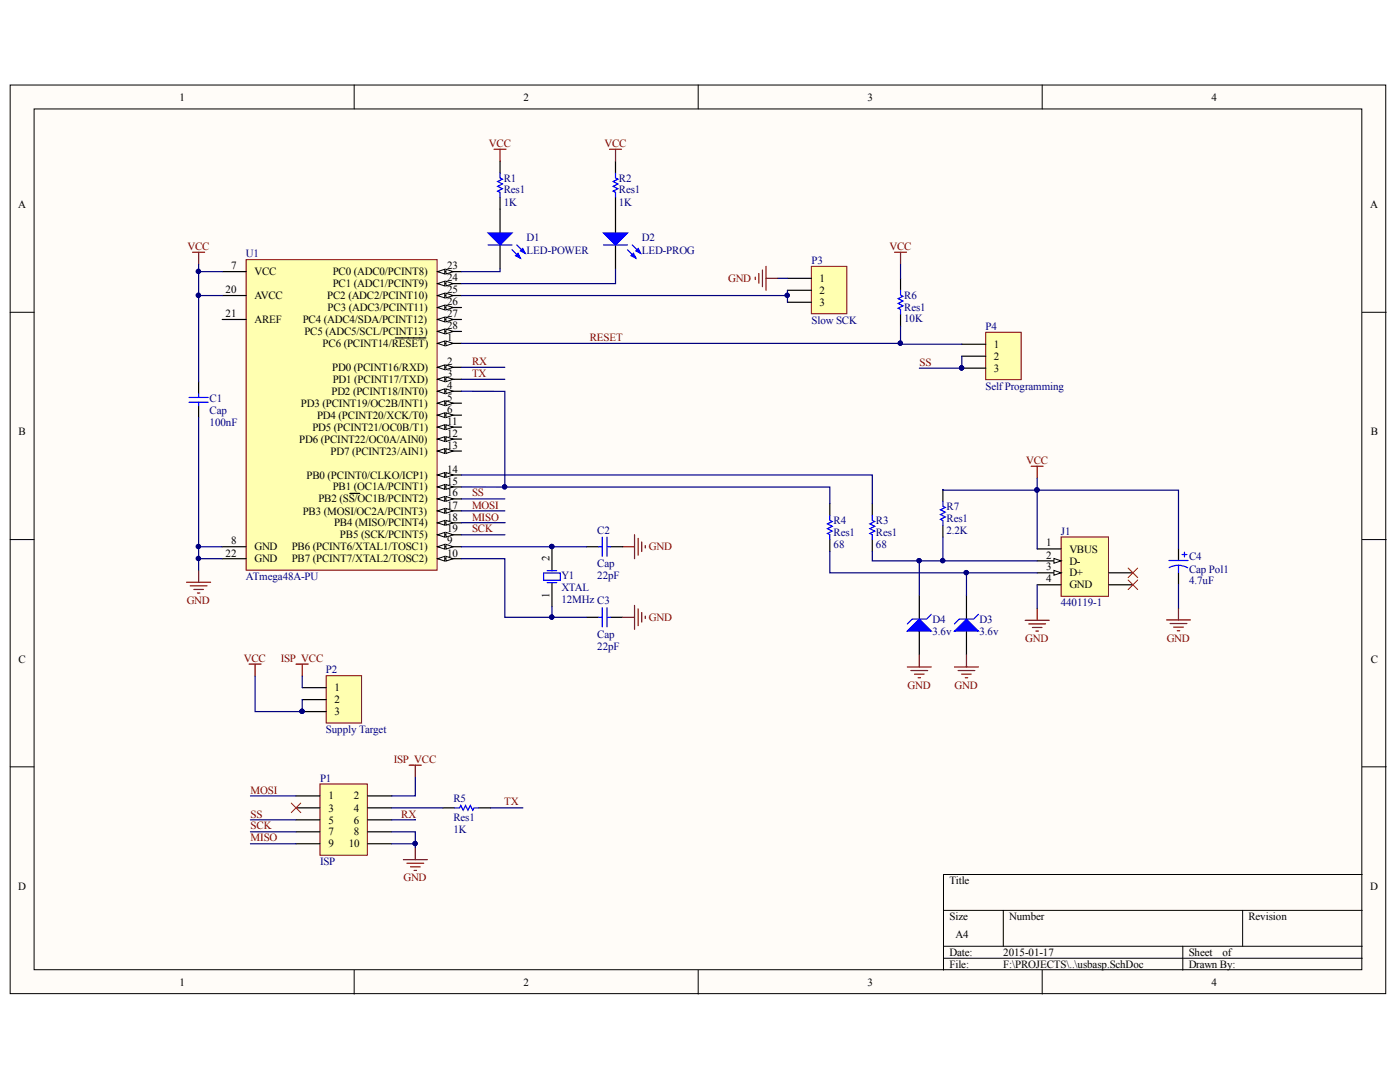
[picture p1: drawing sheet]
<svg xmlns="http://www.w3.org/2000/svg" width="279mm" height="216mm" viewBox="0 0 279 216" stroke-linecap="round" stroke-linejoin="round" font-family="sans-serif">
<defs><g id="words">
<g font-size="2.2">
<text x="35.8" y="20.1">1</text>
<text x="104.5" y="20.1">2</text>
<text x="173.1" y="20.1">3</text>
<text x="241.8" y="20.1">4</text>
<text x="3.6" y="41.5">A</text>
<text x="273.5" y="41.5">A</text>
<text x="46.1" y="53.7">7</text>
<text x="89.2" y="53.7">23</text>
<text x="45" y="58.5">20</text>
<text x="50.8" y="54.9">VCC</text>
<text x="50.8" y="59.7">AVCC</text>
<text x="65.3" y="59.7">PC2 (ADC2/PCINT10)</text>
<text x="66.4" y="54.9">PC0 (ADC0/PCINT8)</text>
<text x="66.4" y="57.3">PC1 (ADC1/PCINT9)</text>
<text x="89.2" y="56.2">24</text>
<text x="89.2" y="58.5">25</text>
<text x="163.6" y="56.2">1</text>
<text x="163.6" y="58.6">2</text>
<text x="45" y="63.3">21</text>
<text x="50.8" y="64.4">AREF</text>
<text x="60.4" y="64.4">PC4 (ADC4/SDA/PCINT12)</text>
<text x="65.4" y="62.1">PC3 (ADC3/PCINT11)</text>
<text x="89.2" y="60.9">26</text>
<text x="89.2" y="63.3">27</text>
<text x="89.2" y="65.7">28</text>
<text x="163.6" y="61.1">3</text>
<text x="60.7" y="66.9">PC5 (ADC5/SCL/PCINT13)</text>
<text x="64.4" y="69.2">PC6 (PCINT14/RESET)</text>
<text x="89.2" y="68.1">1</text>
<text x="198.4" y="69.4">1</text>
<text x="198.4" y="71.8">2</text>
<text x="66.3" y="74.1">PD0 (PCINT16/RXD)</text>
<text x="66.4" y="76.4">PD1 (PCINT17/TXD)</text>
<text x="89.2" y="72.8">2</text>
<text x="89.2" y="75.2">3</text>
<text x="89.2" y="77.6">4</text>
<text x="198.4" y="74.2">3</text>
<text x="60.1" y="81.2">PD3 (PCINT19/OC2B/INT1)</text>
<text x="63.3" y="83.6">PD4 (PCINT20/XCK/T0)</text>
<text x="66.2" y="78.8">PD2 (PCINT18/INT0)</text>
<text x="89.2" y="80">5</text>
<text x="89.2" y="82.3">6</text>
<text x="3.7" y="86.9">B</text>
<text x="59.7" y="88.3">PD6 (PCINT22/OC0A/AIN0)</text>
<text x="62.4" y="86">PD5 (PCINT21/OC0B/T1)</text>
<text x="89.2" y="84.8">11</text>
<text x="89.2" y="87.1">12</text>
<text x="89.2" y="89.5">13</text>
<text x="273.6" y="86.9">B</text>
<text x="61.2" y="95.5">PB0 (PCINT0/CLKO/ICP1)</text>
<text x="66" y="90.7">PD7 (PCINT23/AIN1)</text>
<text x="89.2" y="94.3">14</text>
<text x="63.5" y="100.2">PB2 (SS/OC1B/PCINT2)</text>
<text x="66.4" y="97.9">PB1 (OC1A/PCINT1)</text>
<text x="89.2" y="96.7">15</text>
<text x="89.2" y="99.1">16</text>
<text x="89.2" y="101.5">17</text>
<text x="60.4" y="102.7">PB3 (MOSI/OC2A/PCINT3)</text>
<text x="66.7" y="105.1">PB4 (MISO/PCINT4)</text>
<text x="67.8" y="107.4">PB5 (SCK/PCINT5)</text>
<text x="89.2" y="103.9">18</text>
<text x="89.2" y="106.2">19</text>
<text x="45" y="111">22</text>
<text x="46.1" y="108.6">8</text>
<text x="50.8" y="109.8">GND</text>
<text x="50.8" y="112.2">GND</text>
<text x="58.2" y="109.8">PB6 (PCINT6/XTAL1/TOSC1)</text>
<text x="58.2" y="112.2">PB7 (PCINT7/XTAL2/TOSC2)</text>
<text x="89.2" y="108.6">9</text>
<text x="89.2" y="111">10</text>
<text x="109.7" y="112" transform="rotate(-90 109.7 112)">2</text>
<text x="208.8" y="109">1</text>
<text x="208.8" y="111.5">2</text>
<text x="208.8" y="113.8">3</text>
<text x="213.4" y="110.3">VBUS</text>
<text x="213.4" y="112.7">D-</text>
<text x="109.7" y="119.2" transform="rotate(-90 109.7 119.2)">1</text>
<text x="208.8" y="116.2">4</text>
<text x="213.4" y="115">D+</text>
<text x="213.4" y="117.4">GND</text>
<text x="3.7" y="132.2">C</text>
<text x="66.7" y="137.9">1</text>
<text x="273.6" y="132.2">C</text>
<text x="66.7" y="140.3">2</text>
<text x="66.7" y="142.7">3</text>
<text x="65.6" y="159.5">1</text>
<text x="65.6" y="162">3</text>
<text x="70.6" y="159.5">2</text>
<text x="70.6" y="162">4</text>
<text x="65.6" y="164.3">5</text>
<text x="65.6" y="166.7">7</text>
<text x="70.6" y="164.3">6</text>
<text x="70.6" y="166.7">8</text>
<text x="65.6" y="169.1">9</text>
<text x="69.6" y="169.1">10</text>
<text x="3.6" y="177.6">D</text>
<text x="189.5" y="176.4">Title</text>
<text x="273.5" y="177.6">D</text>
<text x="189.5" y="183.6">Size</text>
<text x="201.4" y="183.6">Number</text>
<text x="249.1" y="183.6">Revision</text>
<text x="189.5" y="190.8">Date:</text>
<text x="190.7" y="187.1">A4</text>
<text x="200.2" y="190.8">2015-01-17</text>
<text x="237.2" y="190.8">Sheet</text>
<text x="244" y="190.8">of</text>
<text x="35.8" y="196.7">1</text>
<text x="104.5" y="196.7">2</text>
<text x="173.1" y="196.7">3</text>
<text x="189.5" y="193.1">File:</text>
<text x="200.2" y="193.1">F:\PROJECTS\..\usbasp.SchDoc</text>
<text x="237.2" y="193.1">Drawn By:</text>
<text x="241.8" y="196.7">4</text>
</g>
<g font-size="2.2" fill="#800000">
<text x="97.6" y="29.3">VCC</text>
<text x="120.6" y="29.3">VCC</text>
<text x="37.4" y="49.8">VCC</text>
<text x="177.5" y="49.8">VCC</text>
<text x="145.3" y="56.2">GND</text>
<text x="117.7" y="68.1">RESET</text>
<text x="94.2" y="72.8">RX</text>
<text x="94.2" y="75.2">TX</text>
<text x="183.5" y="73">SS</text>
<text x="204.8" y="92.6">VCC</text>
<text x="94.2" y="101.5">MOSI</text>
<text x="94.2" y="99.1">SS</text>
<text x="94.2" y="106.2">SCK</text>
<text x="94.2" y="103.9">MISO</text>
<text x="129.5" y="109.8">GND</text>
<text x="37.3" y="120.5">GND</text>
<text x="129.5" y="123.9">GND</text>
<text x="204.6" y="128.1">GND</text>
<text x="232.8" y="128">GND</text>
<text x="48.7" y="132.1">VCC</text>
<text x="56" y="132.1">ISP_VCC</text>
<text x="181.1" y="137.4">GND</text>
<text x="190.5" y="137.4">GND</text>
<text x="78.6" y="152.2">ISP_VCC</text>
<text x="50" y="158.3">MOSI</text>
<text x="100.6" y="160.7">TX</text>
<text x="50" y="163.2">SS</text>
<text x="50" y="165.5">SCK</text>
<text x="50" y="167.9">MISO</text>
<text x="80.1" y="163.2">RX</text>
<text x="80.5" y="175.8">GND</text>
</g>
<g font-size="2.2" fill="#000080">
<text x="100.5" y="41">1K</text>
<text x="100.5" y="36.2">R1</text>
<text x="100.5" y="38.6">Res1</text>
<text x="123.5" y="41">1K</text>
<text x="123.5" y="36.2">R2</text>
<text x="123.5" y="38.6">Res1</text>
<text x="49.1" y="51.3">U1</text>
<text x="105.1" y="48.1">D1</text>
<text x="105.1" y="50.6">LED-POWER</text>
<text x="128.1" y="48.1">D2</text>
<text x="128.1" y="50.6">LED-PROG</text>
<text x="162" y="52.7">P3</text>
<text x="180.5" y="59.6">R6</text>
<text x="162" y="64.6">Slow SCK</text>
<text x="180.5" y="64.3">10K</text>
<text x="180.5" y="62">Res1</text>
<text x="196.7" y="65.9">P4</text>
<text x="196.7" y="77.8">SelfProgramming</text>
<text x="41.8" y="80.3">C1</text>
<text x="41.8" y="82.7">Cap</text>
<text x="41.8" y="85">100nF</text>
<text x="188.9" y="101.8">R7</text>
<text x="119.2" y="106.5">C2</text>
<text x="166.4" y="104.5">R4</text>
<text x="166.4" y="106.9">Res1</text>
<text x="174.8" y="104.5">R3</text>
<text x="174.8" y="106.9">Res1</text>
<text x="188.9" y="106.5">2.2K</text>
<text x="188.9" y="104.1">Res1</text>
<text x="211.7" y="106.7">J1</text>
<text x="119.2" y="113.2">Cap</text>
<text x="166.4" y="109.4">68</text>
<text x="174.8" y="109.4">68</text>
<text x="237.3" y="111.8">C4</text>
<text x="49.1" y="115.8">ATmega48A-PU</text>
<text x="112" y="115.5">Y1</text>
<text x="112" y="118">XTAL</text>
<text x="119.2" y="115.5">22pF</text>
<text x="237.3" y="116.6">4.7uF</text>
<text x="237.3" y="114.3">Cap Pol1</text>
<text x="112" y="120.3">12MHz C3</text>
<text x="186.1" y="124.3">D4</text>
<text x="195.5" y="124.3">D3</text>
<text x="211.7" y="121">440119-1</text>
<text x="119.2" y="129.6">22pF</text>
<text x="119.2" y="127.3">Cap</text>
<text x="186.1" y="126.7">3.6v</text>
<text x="195.5" y="126.7">3.6v</text>
<text x="65.1" y="134.4">P2</text>
<text x="65.1" y="146.3">Supply Target</text>
<text x="63.9" y="156">P1</text>
<text x="90.5" y="160">R5</text>
<text x="90.5" y="166.2">1K</text>
<text x="90.5" y="163.8">Res1</text>
<text x="63.9" y="172.7">ISP</text>
</g>
</g></defs>
<g fill="#fffcf8" stroke="#000" stroke-width=".2">
<path d="M2 17h274.6v181.3h-274.6z"/>
<path d="M6.8 21.7h265v171.8h-265z"/>
</g>
<g fill="none" stroke="#000" stroke-width=".2">
<path d="M70.7 17v4.7M139.3 17v4.7M208 17v4.7M2 62.3h4.8M271.9 62.3h4.8M2 107.7h4.8M271.9 107.7h4.8M2 153h4.8M271.9 153h4.8M271.9 174.5h-83.6v19.1M70.7 193.6v4.8M139.3 193.6v4.8"/>
<path d="M188.3 181.7h83.6M188.3 188.8h83.6M188.3 191.2h83.6M200.2 181.7v7.1M208 193.6v4.8M236.1 188.8v4.8M248 181.7v7.1"/>
</g>
<path d="M211.8 107.1h9.4v11.9h-9.4z" fill="#ffffb0" stroke="#800000" stroke-width=".2"/>
<path d="M207 109.5h4.8M207 111.9h4.8" fill="none" stroke="#000" stroke-width=".24"/>
<path d="M210.3 111.4l1.5 .5-1.5 .5z" fill="#fffcf8"/>
<path d="M210.3 111.4l1.5 .5-1.5 .5z" fill="none" stroke="#000" stroke-width=".2"/>
<path d="M207 114.3h4.8" fill="none" stroke="#000" stroke-width=".24"/>
<path d="M210.3 113.8l1.5 .5-1.5 .5z" fill="#fffcf8"/>
<path d="M210.3 113.8l1.5 .5-1.5 .5z" fill="none" stroke="#000" stroke-width=".2"/>
<path d="M207 116.7h4.8M221.3 116.7h4.8M221.3 114.3h4.8" fill="none" stroke="#000" stroke-width=".24"/>
<path d="M124.2 109.1h2.4M126.6 106.7v4.8M127.4 107.4v3.4M128.1 108.1v2M128.8 108.9v.4" fill="none" stroke="#800000" stroke-width=".24"/>
<path d="M63.9 156.4h9.4v14.3h-9.4z" fill="#ffffb0" stroke="#800000" stroke-width=".2"/>
<path d="M59.1 158.8h4.8M73.4 158.8h4.8M59.1 161.2h4.8M59.1 163.6h4.8M59.1 166h4.8M59.1 168.4h4.8M73.4 161.2h4.8M73.4 163.6h4.8M73.4 166h4.8M73.4 168.4h4.8" fill="none" stroke="#000" stroke-width=".24"/>
<path d="M49.1 51.8h38.1v62h-38.1z" fill="#ffffb0" stroke="#800000" stroke-width=".2"/>
<path d="M87.3 68.5h4.8" fill="none" stroke="#000" stroke-width=".24"/>
<path d="M87.3 68.5l1.5-.5v1z" fill="#fffcf8"/>
<path d="M87.3 68.5l1.5-.5v1z" fill="none" stroke="#000" stroke-width=".2"/>
<path d="M89 68l1.4 .5-1.4 .5z" fill="#fffcf8"/>
<path d="M89 68l1.4 .5-1.4 .5z" fill="none" stroke="#000" stroke-width=".2"/>
<path d="M78.9 67.4h6.1M87.3 73.3h4.8" fill="none" stroke="#000" stroke-width=".24"/>
<path d="M87.3 73.3l1.5-.5v1z" fill="#fffcf8"/>
<path d="M87.3 73.3l1.5-.5v1z" fill="none" stroke="#000" stroke-width=".2"/>
<path d="M89 72.8l1.4 .5-1.4 .5z" fill="#fffcf8"/>
<path d="M89 72.8l1.4 .5-1.4 .5z" fill="none" stroke="#000" stroke-width=".2"/>
<path d="M87.3 75.7h4.8" fill="none" stroke="#000" stroke-width=".24"/>
<path d="M87.3 75.7l1.5-.5v1z" fill="#fffcf8"/>
<path d="M87.3 75.7l1.5-.5v1z" fill="none" stroke="#000" stroke-width=".2"/>
<path d="M89 75.2l1.4 .5-1.4 .5z" fill="#fffcf8"/>
<path d="M89 75.2l1.4 .5-1.4 .5z" fill="none" stroke="#000" stroke-width=".2"/>
<path d="M87.3 78.1h4.8" fill="none" stroke="#000" stroke-width=".24"/>
<path d="M87.3 78.1l1.5-.5v.9z" fill="#fffcf8"/>
<path d="M87.3 78.1l1.5-.5v.9z" fill="none" stroke="#000" stroke-width=".2"/>
<path d="M89 77.6l1.4 .5-1.4 .4z" fill="#fffcf8"/>
<path d="M89 77.6l1.4 .5-1.4 .4z" fill="none" stroke="#000" stroke-width=".2"/>
<path d="M87.3 80.5h4.8" fill="none" stroke="#000" stroke-width=".24"/>
<path d="M87.3 80.5l1.5-.5v.9z" fill="#fffcf8"/>
<path d="M87.3 80.5l1.5-.5v.9z" fill="none" stroke="#000" stroke-width=".2"/>
<path d="M89 80l1.4 .5-1.4 .4z" fill="#fffcf8"/>
<path d="M89 80l1.4 .5-1.4 .4z" fill="none" stroke="#000" stroke-width=".2"/>
<path d="M87.3 82.8h4.8" fill="none" stroke="#000" stroke-width=".24"/>
<path d="M87.3 82.8l1.5-.4v.9z" fill="#fffcf8"/>
<path d="M87.3 82.8l1.5-.4v.9z" fill="none" stroke="#000" stroke-width=".2"/>
<path d="M89 82.4l1.4 .4-1.4 .5z" fill="#fffcf8"/>
<path d="M89 82.4l1.4 .4-1.4 .5z" fill="none" stroke="#000" stroke-width=".2"/>
<path d="M44.3 54.2h4.8M44.3 109.1h4.8M87.3 109.1h4.8" fill="none" stroke="#000" stroke-width=".24"/>
<path d="M87.3 109.1l1.5-.5v1z" fill="#fffcf8"/>
<path d="M87.3 109.1l1.5-.5v1z" fill="none" stroke="#000" stroke-width=".2"/>
<path d="M89 108.6l1.4 .5-1.4 .5z" fill="#fffcf8"/>
<path d="M89 108.6l1.4 .5-1.4 .5z" fill="none" stroke="#000" stroke-width=".2"/>
<path d="M87.3 111.5h4.8" fill="none" stroke="#000" stroke-width=".24"/>
<path d="M87.3 111.5l1.5-.5v1z" fill="#fffcf8"/>
<path d="M87.3 111.5l1.5-.5v1z" fill="none" stroke="#000" stroke-width=".2"/>
<path d="M89 111l1.4 .5-1.4 .5z" fill="#fffcf8"/>
<path d="M89 111l1.4 .5-1.4 .5z" fill="none" stroke="#000" stroke-width=".2"/>
<path d="M87.3 85.2h4.8" fill="none" stroke="#000" stroke-width=".24"/>
<path d="M87.3 85.2l1.5-.4v.9z" fill="#fffcf8"/>
<path d="M87.3 85.2l1.5-.4v.9z" fill="none" stroke="#000" stroke-width=".2"/>
<path d="M89 84.8l1.4 .4-1.4 .5z" fill="#fffcf8"/>
<path d="M89 84.8l1.4 .4-1.4 .5z" fill="none" stroke="#000" stroke-width=".2"/>
<path d="M87.3 87.6h4.8" fill="none" stroke="#000" stroke-width=".24"/>
<path d="M87.3 87.6l1.5-.5v1z" fill="#fffcf8"/>
<path d="M87.3 87.6l1.5-.5v1z" fill="none" stroke="#000" stroke-width=".2"/>
<path d="M89 87.1l1.4 .5-1.4 .5z" fill="#fffcf8"/>
<path d="M89 87.1l1.4 .5-1.4 .5z" fill="none" stroke="#000" stroke-width=".2"/>
<path d="M87.3 90h4.8" fill="none" stroke="#000" stroke-width=".24"/>
<path d="M87.3 90l1.5-.5v1z" fill="#fffcf8"/>
<path d="M87.3 90l1.5-.5v1z" fill="none" stroke="#000" stroke-width=".2"/>
<path d="M89 89.5l1.4 .5-1.4 .5z" fill="#fffcf8"/>
<path d="M89 89.5l1.4 .5-1.4 .5z" fill="none" stroke="#000" stroke-width=".2"/>
<path d="M87.3 94.8h4.8" fill="none" stroke="#000" stroke-width=".24"/>
<path d="M87.3 94.8l1.5-.5v1z" fill="#fffcf8"/>
<path d="M87.3 94.8l1.5-.5v1z" fill="none" stroke="#000" stroke-width=".2"/>
<path d="M89 94.3l1.4 .5-1.4 .5z" fill="#fffcf8"/>
<path d="M89 94.3l1.4 .5-1.4 .5z" fill="none" stroke="#000" stroke-width=".2"/>
<path d="M87.3 97.2h4.8" fill="none" stroke="#000" stroke-width=".24"/>
<path d="M87.3 97.2l1.5-.5v.9z" fill="#fffcf8"/>
<path d="M87.3 97.2l1.5-.5v.9z" fill="none" stroke="#000" stroke-width=".2"/>
<path d="M89 96.7l1.4 .5-1.4 .4z" fill="#fffcf8"/>
<path d="M89 96.7l1.4 .5-1.4 .4z" fill="none" stroke="#000" stroke-width=".2"/>
<path d="M87.3 99.6h4.8" fill="none" stroke="#000" stroke-width=".24"/>
<path d="M87.3 99.6l1.5-.5v.9z" fill="#fffcf8"/>
<path d="M87.3 99.6l1.5-.5v.9z" fill="none" stroke="#000" stroke-width=".2"/>
<path d="M89 99.1l1.4 .5-1.4 .4z" fill="#fffcf8"/>
<path d="M89 99.1l1.4 .5-1.4 .4z" fill="none" stroke="#000" stroke-width=".2"/>
<path d="M69.8 98.5h2M87.3 101.9h4.8" fill="none" stroke="#000" stroke-width=".24"/>
<path d="M87.3 101.9l1.5-.4v.9z" fill="#fffcf8"/>
<path d="M87.3 101.9l1.5-.4v.9z" fill="none" stroke="#000" stroke-width=".2"/>
<path d="M89 101.5l1.4 .4-1.4 .5z" fill="#fffcf8"/>
<path d="M89 101.5l1.4 .4-1.4 .5z" fill="none" stroke="#000" stroke-width=".2"/>
<path d="M87.3 104.3h4.8" fill="none" stroke="#000" stroke-width=".24"/>
<path d="M87.3 104.3l1.5-.5v1z" fill="#fffcf8"/>
<path d="M87.3 104.3l1.5-.5v1z" fill="none" stroke="#000" stroke-width=".2"/>
<path d="M89 103.8l1.4 .5-1.4 .5z" fill="#fffcf8"/>
<path d="M89 103.8l1.4 .5-1.4 .5z" fill="none" stroke="#000" stroke-width=".2"/>
<path d="M87.3 106.7h4.8" fill="none" stroke="#000" stroke-width=".24"/>
<path d="M87.3 106.7l1.5-.5v1z" fill="#fffcf8"/>
<path d="M87.3 106.7l1.5-.5v1z" fill="none" stroke="#000" stroke-width=".2"/>
<path d="M89 106.2l1.4 .5-1.4 .5z" fill="#fffcf8"/>
<path d="M89 106.2l1.4 .5-1.4 .5z" fill="none" stroke="#000" stroke-width=".2"/>
<path d="M44.3 59h4.8M87.3 54.2h4.8M44.3 63.7h4.8M44.3 111.5h4.8" fill="none" stroke="#000" stroke-width=".24"/>
<path d="M87.3 54.2l1.5-.5v1z" fill="#fffcf8"/>
<path d="M87.3 54.2l1.5-.5v1z" fill="none" stroke="#000" stroke-width=".2"/>
<path d="M89 53.7l1.4 .5-1.4 .5z" fill="#fffcf8"/>
<path d="M89 53.7l1.4 .5-1.4 .5z" fill="none" stroke="#000" stroke-width=".2"/>
<path d="M87.3 56.6h4.8" fill="none" stroke="#000" stroke-width=".24"/>
<path d="M87.3 56.6l1.5-.5v1z" fill="#fffcf8"/>
<path d="M87.3 56.6l1.5-.5v1z" fill="none" stroke="#000" stroke-width=".2"/>
<path d="M89 56.1l1.4 .5-1.4 .5z" fill="#fffcf8"/>
<path d="M89 56.1l1.4 .5-1.4 .5z" fill="none" stroke="#000" stroke-width=".2"/>
<path d="M87.3 59h4.8" fill="none" stroke="#000" stroke-width=".24"/>
<path d="M87.3 59l1.5-.5v1z" fill="#fffcf8"/>
<path d="M87.3 59l1.5-.5v1z" fill="none" stroke="#000" stroke-width=".2"/>
<path d="M89 58.5l1.4 .5-1.4 .5z" fill="#fffcf8"/>
<path d="M89 58.5l1.4 .5-1.4 .5z" fill="none" stroke="#000" stroke-width=".2"/>
<path d="M87.3 61.4h4.8" fill="none" stroke="#000" stroke-width=".24"/>
<path d="M87.3 61.4l1.5-.5v.9z" fill="#fffcf8"/>
<path d="M87.3 61.4l1.5-.5v.9z" fill="none" stroke="#000" stroke-width=".2"/>
<path d="M89 60.9l1.4 .5-1.4 .4z" fill="#fffcf8"/>
<path d="M89 60.9l1.4 .5-1.4 .4z" fill="none" stroke="#000" stroke-width=".2"/>
<path d="M87.3 63.7h4.8" fill="none" stroke="#000" stroke-width=".24"/>
<path d="M87.3 63.7l1.5-.4v.9z" fill="#fffcf8"/>
<path d="M87.3 63.7l1.5-.4v.9z" fill="none" stroke="#000" stroke-width=".2"/>
<path d="M89 63.3l1.4 .4-1.4 .5z" fill="#fffcf8"/>
<path d="M89 63.3l1.4 .4-1.4 .5z" fill="none" stroke="#000" stroke-width=".2"/>
<path d="M87.3 66.1h4.8" fill="none" stroke="#000" stroke-width=".24"/>
<path d="M87.3 66.1l1.5-.4v.9z" fill="#fffcf8"/>
<path d="M87.3 66.1l1.5-.4v.9z" fill="none" stroke="#000" stroke-width=".2"/>
<path d="M89 65.7l1.4 .4-1.4 .5z" fill="#fffcf8"/>
<path d="M89 65.7l1.4 .4-1.4 .5z" fill="none" stroke="#000" stroke-width=".2"/>
<path d="M99.8 41.7v4.8M99.8 48.9v4.8M110.2 109.1v4.8M110.2 116.3v4.7" fill="none" stroke="#000" stroke-width=".24"/>
<circle cx="110.1" cy="109" r=".43" fill="#000080" stroke="#000080" stroke-width=".2"/>
<path d="M108.5 114.3h3.3v1.5h-3.3zM109.2 113.9h1.9M109.2 116.3h1.9" fill="none" stroke="#00f" stroke-width=".24"/>
<path d="M97.4 46.5h4.8l-2.4 2.4z" fill="#00f"/>
<path d="M97.4 46.5h4.8l-2.4 2.4zM102.2 49.8l1.7 1.7M103.1 48.9l1.7 1.6" fill="none" stroke="#00f" stroke-width=".24"/>
<path d="M102.9 51l.5-.5 .5 1z" fill="#00f"/>
<path d="M102.9 51l.5-.5 .5 1z" fill="none" stroke="#00f" stroke-width=".24"/>
<path d="M103.9 50.1l.4-.5 .5 .9z" fill="#00f"/>
<path d="M97.4 48.9h4.8M103.9 50.1l.4-.5 .5 .9z" fill="none" stroke="#00f" stroke-width=".24"/>
<path d="M122.8 41.7v4.8M122.8 48.9v4.8" fill="none" stroke="#000" stroke-width=".24"/>
<path d="M120.4 46.5h4.8l-2.4 2.4z" fill="#00f"/>
<path d="M120.4 46.5h4.8l-2.4 2.4zM125.2 49.8l1.7 1.7M126.2 48.9l1.7 1.6" fill="none" stroke="#00f" stroke-width=".24"/>
<path d="M125.9 51l.5-.5 .5 1z" fill="#00f"/>
<path d="M125.9 51l.5-.5 .5 1z" fill="none" stroke="#00f" stroke-width=".24"/>
<path d="M126.9 50.1l.5-.5 .5 .9z" fill="#00f"/>
<path d="M99.8 34.6v.9l.5 .3-1 .4 1 .5-1 .5 1 .5-1 .4 .5 .3v.9M122.8 34.6v.9l.5 .3-.9 .4 .9 .5-.9 .5 .9 .5-.9 .4 .4 .3v.9M120.4 48.9h4.8M126.9 50.1l.5-.5 .5 .9zM179.7 57.9v1l.5 .2-1 .5 1 .5-1 .4 1 .5-1 .5 .5 .2v1M165.6 102.9v.9l.5 .3-1 .4 1 .5-1 .5 1 .5-1 .4 .5 .3v.9M174.1 102.9v.9l.5 .3-1 .4 1 .5-1 .5 1 .5-1 .4 .5 .3v.9M188.2 100.1v.9l.5 .2-1 .5 1 .5-1 .5 1 .5-1 .4 .5 .3v.9M90.8 161.2h.9l.3-.5 .4 1 .5-1 .5 1 .5-1 .4 1 .3-.5h.9" fill="none" stroke="#00f" stroke-width=".24"/>
<g fill="none" stroke="#000" stroke-width=".24">
<path d="M99.8 32.2v2.4M99.8 39.3v2.4M122.8 32.2v2.4M122.8 39.3v2.4M179.7 55.5v2.4M179.7 62.7v2.4M188.2 97.7v2.4M165.6 100.5v2.4M165.6 107.6v2.4M174.1 100.5v2.4M174.1 107.6v2.4M188.2 104.8v2.4"/>
<path d="M192.9 118.8v4.7M192.9 125.9v4.8M88.4 161.2h2.4M95.5 161.2h2.4"/>
</g>
<path d="M190.5 125.9l2.4-2.4 2.4 2.4z" fill="#00f"/>
<path d="M190.5 125.9l2.4-2.4 2.4 2.4zM195.3 122.6l-1 .9h-2.9l-.9 1" fill="none" stroke="#00f" stroke-width=".24"/>
<path d="M183.5 118.8v4.7M183.5 125.9v4.8" fill="none" stroke="#000" stroke-width=".24"/>
<path d="M181.1 125.9l2.4-2.4 2.4 2.4z" fill="#00f"/>
<g fill="none" stroke="#00f" stroke-width=".24">
<path d="M37.7 79.3h3.8M39.6 78.6v.7M37.7 80.3h3.8M39.6 80.3v.7M119.5 109.1h.7M120.2 107.2v3.8M121.1 107.2v3.8M121.1 109.1h.8M233.3 111.8h3.8M235.2 112.8l.8 .1 1 .4M235.2 112.8l-.8 .1-1.1 .4M235.2 112.8v1.4"/>
<path d="M235.9 110.6h1M236.4 110.2v.9M119.5 123.2h.7M120.2 121.3v3.8M121.1 121.3v3.8M121.1 123.2h.8M181.1 125.9l2.4-2.4 2.4 2.4zM185.9 122.6l-1 .9h-2.9l-.9 1"/>
</g>
<path d="M39.6 76.2v2.4M39.6 81v2.4M117.1 109.1h2.4M121.9 109.1h2.3M235.2 109.5v2.3M235.2 114.2v2.4M117.1 123.2h2.4M121.9 123.2h2.3" fill="none" stroke="#000" stroke-width=".24"/>
<path d="M225.1 113.3l2 2M225.1 115.7l2 1.9M227.1 113.3l-2 2M227.1 115.7l-2 1.9" fill="none" stroke="#f00" stroke-width=".2"/>
<g fill="none" stroke="#800000" stroke-width=".24">
<path d="M205.8 93h2.4M207 93v2.4M181.1 133.1h4.8M181.8 133.8h3.3M182.5 134.5h1.9M183.2 135.2h.5M183.5 130.7v2.4M190.5 133.1h4.8M191.2 133.8h3.4M191.9 134.5h1.9M192.6 135.2h.5M192.9 130.7v2.4"/>
<path d="M204.6 123.8h4.8M205.3 124.5h3.4M206 125.2h1.9M206.8 125.9h.4M207 121.4v2.4"/>
</g>
<path d="M196.7 66.3h7.1v9.5h-7.1z" fill="#ffffb0" stroke="#800000" stroke-width=".2"/>
<path d="M191.9 68.7h4.8M191.9 71.1h4.8M191.9 73.5h4.8" fill="none" stroke="#000" stroke-width=".24"/>
<circle cx="191.9" cy="73.4" r=".43" fill="#000080" stroke="#000080" stroke-width=".2"/>
<path d="M161.9 53.2h7.1v9.4h-7.1z" fill="#ffffb0" stroke="#800000" stroke-width=".2"/>
<path d="M157.2 55.5h4.7M157.2 57.9h4.7M157.2 60.3h4.7" fill="none" stroke="#000" stroke-width=".24"/>
<path d="M65.1 134.8h7.1v9.5h-7.1z" fill="#ffffb0" stroke="#800000" stroke-width=".2"/>
<path d="M60.3 137.2h4.8M60.3 139.6h4.8M60.3 142h4.8" fill="none" stroke="#000" stroke-width=".24"/>
<g fill="#000080" stroke="#000080" stroke-width=".2">
<circle cx="60.3" cy="141.9" r=".43"/>
<circle cx="192.8" cy="114.3" r=".43"/>
<circle cx="188.1" cy="111.9" r=".43"/>
<circle cx="183.4" cy="111.9" r=".43"/>
<circle cx="206.9" cy="97.8" r=".43"/>
<circle cx="39.6" cy="54.2" r=".43"/>
<circle cx="39.6" cy="58.9" r=".43"/>
<circle cx="39.6" cy="109" r=".43"/>
<circle cx="39.6" cy="111.4" r=".43"/>
<circle cx="110.1" cy="123.1" r=".43"/>
<circle cx="110.1" cy="109" r=".43"/>
<circle cx="100.7" cy="97.1" r=".43"/>
<circle cx="191.9" cy="73.4" r=".43"/>
<circle cx="82.8" cy="168.3" r=".43"/>
<circle cx="179.7" cy="68.5" r=".43"/>
<circle cx="157.1" cy="58.9" r=".43"/>
</g>
<g fill="none" stroke="#800000" stroke-width=".24">
<path d="M98.6 29.8h2.4M99.8 29.8v2.4M121.6 29.8h2.4M122.8 29.8v2.4M38.4 50.3h2.4M39.6 50.3v2.4M150.7 55.3v.5M151.4 54.6v1.9M152.2 53.9v3.3M152.9 53.2v4.7M152.9 55.5h2.4M178.5 50.3h2.4"/>
<path d="M179.7 50.3v2.4M37.3 116.2h4.7M38 116.9h3.3M38.7 117.6h1.9M39.4 118.3h.5M39.6 113.8v2.4M49.7 132.5h2.4M50.9 132.5v2.4M59.1 132.5h2.4M60.3 132.5v2.4M124.2 123.2h2.4M126.6 120.8v4.8"/>
<path d="M127.4 121.5v3.4M128.1 122.2v1.9M128.8 122.9v.5M232.8 123.7h4.8M233.5 124.4h3.4M234.2 125.1h1.9M235 125.9h.4M235.2 121.3v2.4M81.7 152.7h2.4M82.9 152.7v2.4M80.5 171.5h4.8M81.2 172.3h3.4"/>
<path d="M81.9 173h1.9M82.6 173.7h.5M82.9 169.1v2.4"/>
</g>
<path d="M58.1 160.2l1.9 2M60 160.2l-1.9 2" fill="none" stroke="#f00" stroke-width=".2"/>
<g fill="none" stroke="#000080" stroke-width=".24">
<path d="M39.6 52.7v1.5h4.7M39.6 54.2v4.8h4.7M39.6 59v17.2M92.1 59h65.1v1.3M99.8 53.7v.5h-7.7M122.8 53.7v2.9h-30.7M155.3 55.5h1.9M157.2 57.9v1.1M179.7 52.7v2.8M92.1 78.1h8.6v19.1h-8.6M92.1 73.3h8.6M92.1 75.7h8.6"/>
<path d="M179.7 65.1v3.4h-87.6M179.7 68.5v.2h12.2M191.9 71.1v2.4h-8.4M39.6 83.4v25.7M92.1 94.8h82v5.7M92.1 99.6h8.6M100.7 97.2h64.9v3.3M188.2 97.7v.1h47v11.7M207 95.4v14.1M44.3 109.1h-4.7v2.4M44.3 111.5h-4.7v2.3M92.1 111.5h8.6v11.7h9.5v-2.2"/>
<path d="M92.1 109.1h25M92.1 106.7h8.7M92.1 104.3h8.7M92.1 101.9h8.6M165.6 110v4.3h27.3M174.1 110v1.9h9.4M188.2 107.2v4.7h-4.7v6.9M188.2 111.9h18.8M207 114.3h-14.1v4.5M207 116.7v4.7M235.2 116.6v4.7M50.9 134.9v7.1h9.4v-2.4"/>
<path d="M60.3 134.9v2.3M110.2 123.2h6.9M50 158.8h9.1M82.9 155.1v3.7h-4.7M50 163.6h9.1M50 166h9.1M50 168.4h9.1M78.2 168.4h4.7v.7M78.2 166h4.7v2.4M78.2 161.2h10.2M82.9 163.5l-4.7 .1M97.9 161.2h6.5"/>
</g>
<use href="#words"/>
</svg>
